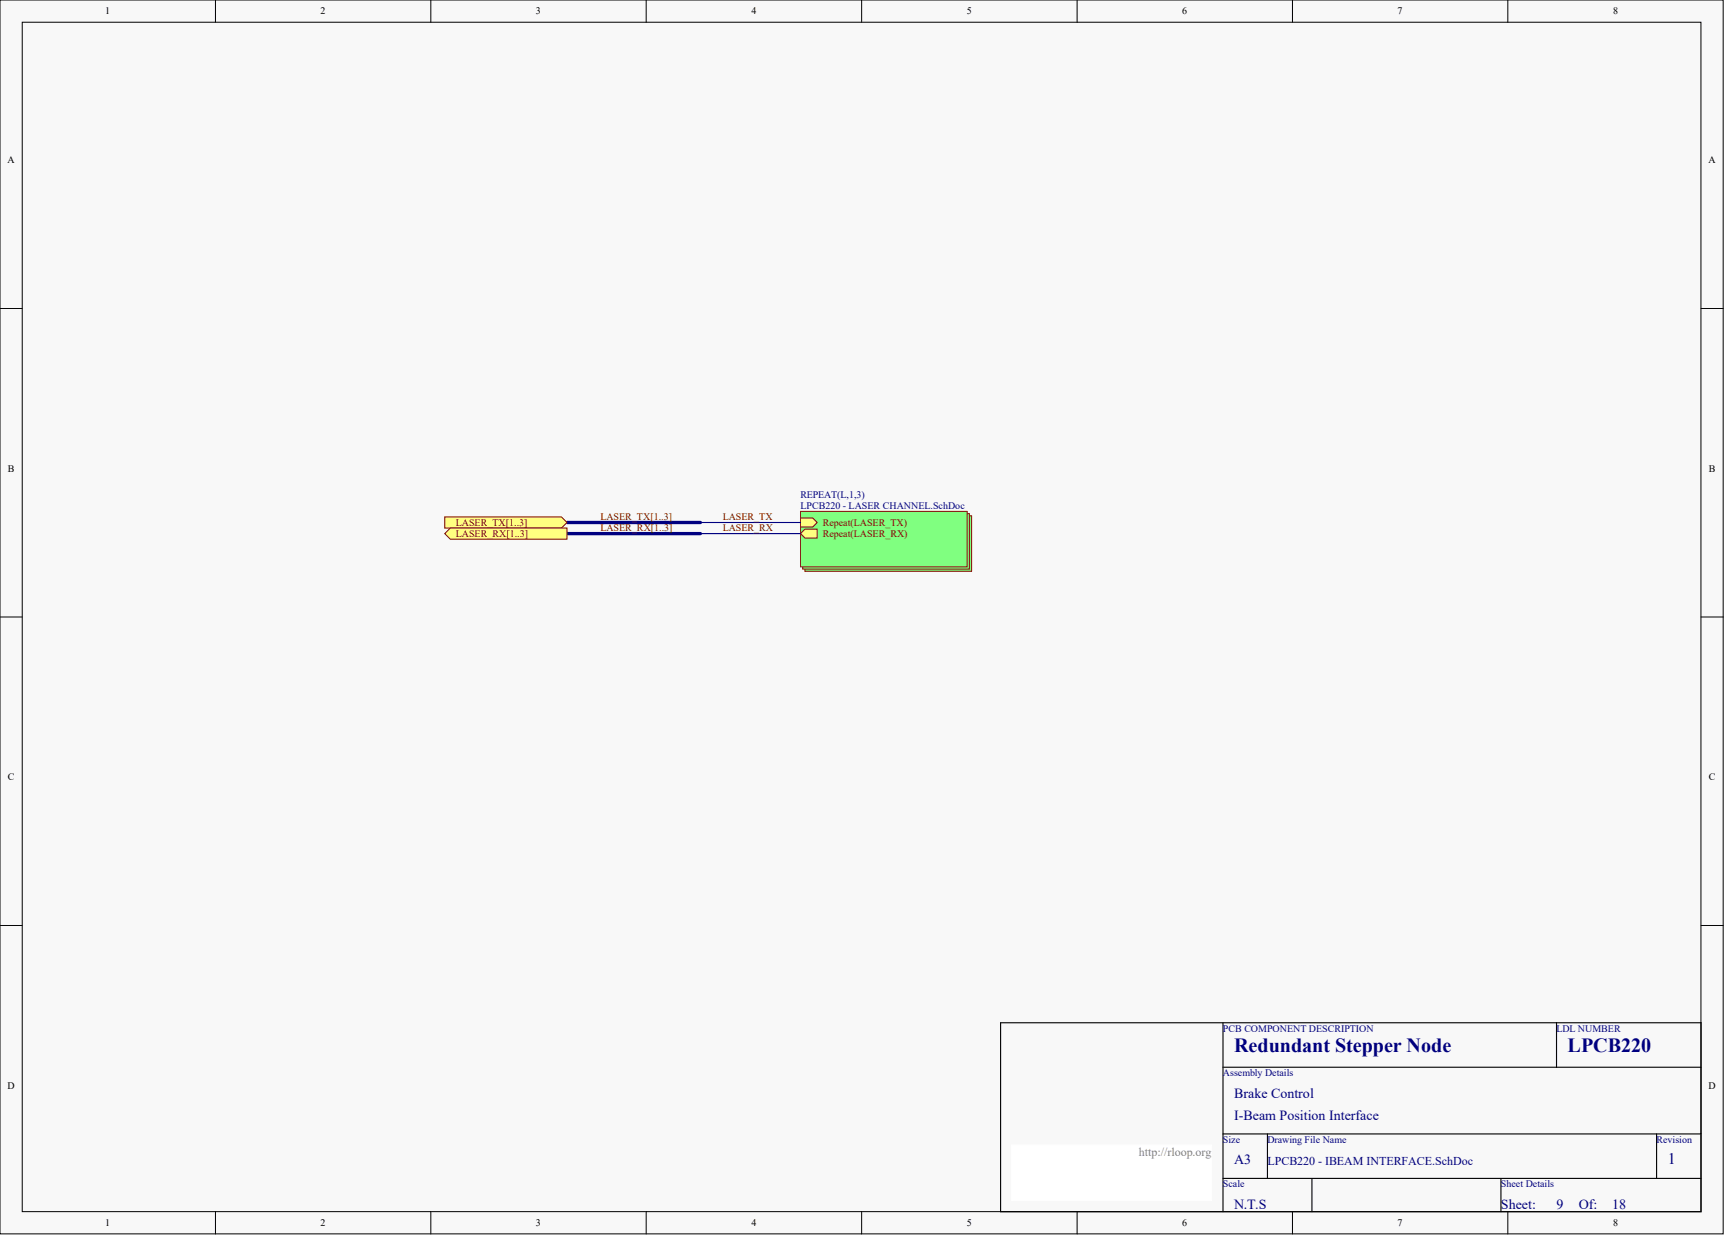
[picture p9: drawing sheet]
<svg xmlns="http://www.w3.org/2000/svg" width="656mm" height="471mm" viewBox="0 0 656 471" stroke-linecap="round" stroke-linejoin="round" font-family="sans-serif">
<defs><g id="words">
<g font-size="7.6" fill="#000080">
<text x="469.2" y="399.8">Redundant Stepper Node</text>
<text x="596" y="399.8">LPCB220</text>
</g>
<text font-size="6.1" fill="#000080" x="634" y="442.4">1</text>
<g font-size="5.3" fill="#000080">
<text x="469.2" y="417.2">Brake Control</text>
<text x="469.2" y="425.7">I-Beam Position Interface</text>
<text x="469.2" y="442.6">A3</text>
<text x="469.2" y="459.5">N.T.S</text>
<text x="570.6" y="459.5">Sheet:</text>
<text x="591.7" y="459.5">9</text>
<text x="600.2" y="459.5">Of:</text>
<text x="612.9" y="459.5">18</text>
</g>
<text font-size="4.6" fill="#808080" x="432.9" y="439.3">http://rloop.org</text>
<text font-size="4.6" fill="#000080" x="481.8" y="442.7">LPCB220 - IBEAM INTERFACE.SchDoc</text>
<g font-size="3.8">
<text x="40" y="5.5">1</text>
<text x="121.9" y="5.5">2</text>
<text x="203.8" y="5.5">3</text>
<text x="285.7" y="5.5">4</text>
<text x="367.6" y="5.5">5</text>
<text x="449.5" y="5.5">6</text>
<text x="531.3" y="5.5">7</text>
<text x="613.3" y="5.5">8</text>
<text x="2.8" y="62">A</text>
<text x="649.5" y="62">A</text>
<text x="3" y="179.3">B</text>
<text x="649.6" y="179.3">B</text>
<text x="3" y="296.6">C</text>
<text x="649.6" y="296.6">C</text>
<text x="2.8" y="413.8">D</text>
<text x="649.5" y="413.8">D</text>
<text x="40" y="466.1">1</text>
<text x="121.9" y="466.1">2</text>
<text x="203.8" y="466.1">3</text>
<text x="285.7" y="466.1">4</text>
<text x="367.6" y="466.1">5</text>
<text x="449.5" y="466.1">6</text>
<text x="531.3" y="466.1">7</text>
<text x="613.3" y="466.1">8</text>
</g>
<g font-size="3.8" fill="#000080">
<text x="304.3" y="189.3">REPEAT(L,1,3)</text>
<text x="304.3" y="193.5">LPCB220 - LASER CHANNEL.SchDoc</text>
<text x="464.9" y="392.1">PCB COMPONENT DESCRIPTION</text>
<text x="591.7" y="392.1">LDL NUMBER</text>
<text x="464.9" y="409">Assembly Details</text>
<text x="464.9" y="434.4">Size</text>
<text x="481.8" y="434.4">Drawing File Name</text>
<text x="629.8" y="434.4">Revision</text>
<text x="464.9" y="451.3">Scale</text>
<text x="570.6" y="451.3">Sheet Details</text>
</g>
<g font-size="3.8" fill="#800000">
<text x="228.2" y="197.8">LASER_TX[1..3]</text>
<text x="274.7" y="197.8">LASER_TX</text>
<text x="173.3" y="199.9">LASER_TX[1..3]</text>
<text x="228.2" y="202">LASER_RX[1..3]</text>
<text x="274.7" y="202">LASER_RX</text>
<text x="312.8" y="199.9">Repeat(LASER_TX)</text>
<text x="173.3" y="204.1">LASER_RX[1..3]</text>
<text x="312.8" y="204.1">Repeat(LASER_RX)</text>
</g>
</g></defs>
<g fill="#f8f8f8" stroke="#000" stroke-width=".38">
<path d="M0 0h655.1v469h-655.1z"/>
<path d="M8.5 8.5h638.1v452.1h-638.1z"/>
</g>
<g fill="none" stroke="#000" stroke-width=".38">
<path d="M81.9 0v8.5M163.8 0v8.5M245.7 0v8.5M327.6 0v8.5M409.5 0v8.5M491.4 0v8.5M573.2 0v8.5M0 117.3h8.5M646.7 117.3h8.4M0 234.5h8.5M646.7 234.5h8.4M0 351.8h8.5"/>
<path d="M646.7 351.8h8.4M81.9 460.6v8.5M163.8 460.6v8.5M245.7 460.6v8.5M327.6 460.6v8.5M409.5 460.6v8.5M491.4 460.6v8.5M573.2 460.6v8.5"/>
</g>
<path d="M380.4 388.8h266.3v71.8h-266.3zM464.9 388.8v71.8M591.7 388.8v16.9M464.9 405.7h181.8M464.9 431h181.8M481.8 431v16.9M629.8 431v16.9M464.9 447.9h181.8M498.7 447.9v12.7M570.6 447.9v12.7" fill="none" stroke="#000" stroke-width=".42"/>
<path d="M384.6 435.2h76.1v21.1h-76.1z" fill="#fff" stroke="#fff" stroke-width=".38"/>
<g fill="#80ff80" stroke="#800000" stroke-width=".38">
<path d="M306 196.1h63.4v21.1h-63.4z"/>
<path d="M305.2 195.2h63.3v21.1h-63.3z"/>
<path d="M304.3 194.4h63.4v21.1h-63.4z"/>
</g>
<g fill="#ffff80" stroke="#800000" stroke-width=".38">
<path d="M304.3 202.8l1.7-1.7h4.7v3.4h-4.7z" fill-rule="evenodd"/>
<path d="M304.3 196.9h4.7l1.7 1.7-1.7 1.7h-4.7z" fill-rule="evenodd"/>
</g>
<path d="M266.3 198.6h38M266.3 202.8h38" fill="none" stroke="#000080" stroke-width=".42"/>
<path d="M215.6 198.6h50.7M215.6 202.8h50.7" fill="none" stroke="#000080" stroke-width="1.3"/>
<g fill="#ffff80" stroke="#800000" stroke-width=".38">
<path d="M169.1 196.5h44.3l2.2 2.1-2.2 2.1h-44.3z" fill-rule="evenodd"/>
<path d="M169.1 202.8l2.1-2.1h44.4v4.2h-44.4z" fill-rule="evenodd"/>
</g>
<use href="#words"/>
</svg>
